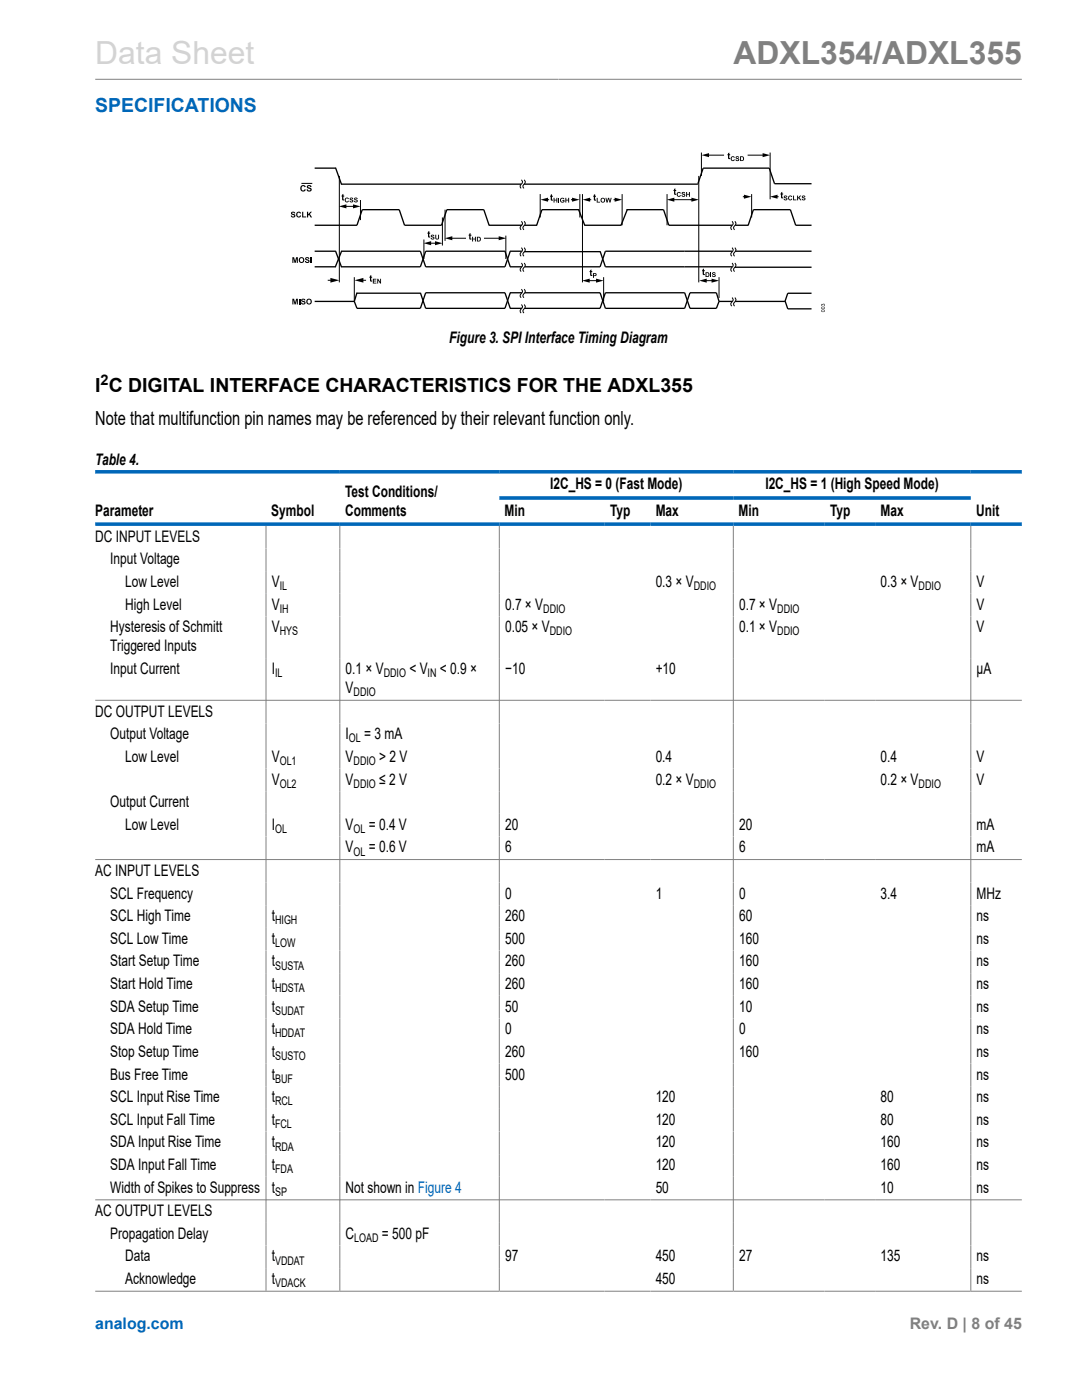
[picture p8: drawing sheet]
<svg xmlns="http://www.w3.org/2000/svg" width="216mm" height="279mm" viewBox="0 0 216 279" stroke-linecap="round" stroke-linejoin="round" font-family="sans-serif">
<defs><g id="words">
<text font-size="6.3" fill="#d3d3d3" x="19" y="12.7">Data Sheet</text>
<text font-size="6.3" fill="#808080" x="146.4" y="12.7">ADXL354/ADXL355</text>
<text font-size="3.9" fill="#0067b8" x="19" y="22.3">SPECIFICATIONS</text>
<g font-size="3.9">
<text x="19" y="78.1">I C DIGITAL INTERFACE CHARACTERISTICS FOR THE ADXL355</text>
<text x="19" y="84.9">Note that multifunction pin names may be referenced by their relevant function only.</text>
</g>
<g font-size="3.2">
<text x="89.6" y="68.4">Figure 3. SPI Interface Timing Diagram</text>
<text x="19" y="92.8">Table 4.</text>
<text x="68.9" y="99.1">Test Conditions/</text>
<text x="109.8" y="97.7">I2C_HS = 0 (Fast Mode)</text>
<text x="152.7" y="97.7">I2C_HS = 1 (High Speed Mode)</text>
<text x="19" y="102.9">Parameter</text>
<text x="54.1" y="102.9">Symbol</text>
<text x="68.9" y="102.9">Comments</text>
<text x="100.7" y="102.9">Min</text>
<text x="121.7" y="102.9">Typ</text>
<text x="130.8" y="102.9">Max</text>
<text x="147.4" y="102.9">Min</text>
<text x="165.6" y="102.9">Typ</text>
<text x="175.7" y="102.9">Max</text>
<text x="194.8" y="102.9">Unit</text>
<text x="19" y="108.1">DC INPUT LEVELS</text>
<text x="22" y="112.6">Input Voltage</text>
<text x="25" y="117.2">Low Level</text>
<text x="54.2" y="117.2">V</text>
<text x="130.8" y="117.2">0.3 × V</text>
<text x="175.7" y="117.2">0.3 × V</text>
<text x="194.9" y="117.2">V</text>
<text x="25" y="121.7">High Level</text>
<text x="54.2" y="121.7">V</text>
<text x="100.8" y="121.7">0.7 × V</text>
<text x="147.5" y="121.7">0.7 × V</text>
<text x="194.9" y="121.7">V</text>
<text x="22" y="126.2">Hysteresis of Schmitt</text>
<text x="22" y="130">Triggered Inputs</text>
<text x="54.2" y="126.2">V</text>
<text x="100.8" y="126.2">0.05 × V</text>
<text x="147.5" y="126.2">0.1 × V</text>
<text x="194.9" y="126.2">V</text>
<text x="22" y="134.5">Input Current</text>
<text x="54.2" y="134.5">I</text>
<text x="69" y="134.5">0.1 × V</text>
<text x="81.7" y="134.5">&lt; V</text>
<text x="87.8" y="134.5">&lt; 0.9 ×</text>
<text x="100.8" y="134.5">−10</text>
<text x="130.8" y="134.5">+10</text>
<text x="194.9" y="134.5">µA</text>
<text x="19" y="143">DC OUTPUT LEVELS</text>
<text x="69" y="138.3">V</text>
<text x="22" y="147.5">Output Voltage</text>
<text x="69" y="147.5">I</text>
<text x="72.7" y="147.5">= 3 mA</text>
<text x="25" y="152">Low Level</text>
<text x="54.2" y="152">V</text>
<text x="69" y="152">V</text>
<text x="75.7" y="152">&gt; 2 V</text>
<text x="130.8" y="152">0.4</text>
<text x="175.7" y="152">0.4</text>
<text x="194.9" y="152">V</text>
<text x="22" y="161.1">Output Current</text>
<text x="54.2" y="156.6">V</text>
<text x="69" y="156.6">V</text>
<text x="75.7" y="156.6">≤ 2 V</text>
<text x="130.8" y="156.6">0.2 × V</text>
<text x="175.7" y="156.6">0.2 × V</text>
<text x="194.9" y="156.6">V</text>
<text x="25" y="165.6">Low Level</text>
<text x="54.2" y="165.6">I</text>
<text x="69" y="165.6">V</text>
<text x="73.6" y="165.6">= 0.4 V</text>
<text x="100.8" y="165.6">20</text>
<text x="147.5" y="165.6">20</text>
<text x="194.9" y="165.6">mA</text>
<text x="69" y="170.1">V</text>
<text x="73.6" y="170.1">= 0.6 V</text>
<text x="100.8" y="170.1">6</text>
<text x="147.5" y="170.1">6</text>
<text x="194.9" y="170.1">mA</text>
<text x="19" y="174.8">AC INPUT LEVELS</text>
<text x="22" y="179.3">SCL Frequency</text>
<text x="100.8" y="179.3">0</text>
<text x="130.8" y="179.3">1</text>
<text x="147.5" y="179.3">0</text>
<text x="175.7" y="179.3">3.4</text>
<text x="194.9" y="179.3">MHz</text>
<text x="22" y="183.8">SCL High Time</text>
<text x="54.2" y="183.8">t</text>
<text x="100.8" y="183.8">260</text>
<text x="147.5" y="183.8">60</text>
<text x="194.9" y="183.8">ns</text>
<text x="22" y="188.4">SCL Low Time</text>
<text x="54.2" y="188.4">t</text>
<text x="100.8" y="188.4">500</text>
<text x="147.5" y="188.4">160</text>
<text x="194.9" y="188.4">ns</text>
<text x="22" y="197.4">Start Hold Time</text>
<text x="22" y="192.9">Start Setup Time</text>
<text x="54.2" y="197.4">t</text>
<text x="54.2" y="192.9">t</text>
<text x="100.8" y="192.9">260</text>
<text x="100.8" y="197.4">260</text>
<text x="147.5" y="192.9">160</text>
<text x="147.5" y="197.4">160</text>
<text x="194.9" y="192.9">ns</text>
<text x="194.9" y="197.4">ns</text>
<text x="22" y="201.9">SDA Setup Time</text>
<text x="54.2" y="201.9">t</text>
<text x="100.8" y="201.9">50</text>
<text x="147.5" y="201.9">10</text>
<text x="194.9" y="201.9">ns</text>
<text x="22" y="206.4">SDA Hold Time</text>
<text x="54.2" y="206.4">t</text>
<text x="100.8" y="206.4">0</text>
<text x="147.5" y="206.4">0</text>
<text x="194.9" y="206.4">ns</text>
<text x="22" y="210.9">Stop Setup Time</text>
<text x="22" y="215.4">Bus Free Time</text>
<text x="54.2" y="210.9">t</text>
<text x="54.2" y="215.4">t</text>
<text x="100.8" y="215.4">500</text>
<text x="100.8" y="210.9">260</text>
<text x="147.5" y="210.9">160</text>
<text x="194.9" y="215.4">ns</text>
<text x="194.9" y="210.9">ns</text>
<text x="22" y="220">SCL Input Rise Time</text>
<text x="54.2" y="220">t</text>
<text x="130.8" y="220">120</text>
<text x="175.7" y="220">80</text>
<text x="194.9" y="220">ns</text>
<text x="22" y="224.5">SCL Input Fall Time</text>
<text x="54.2" y="224.5">t</text>
<text x="130.8" y="224.5">120</text>
<text x="175.7" y="224.5">80</text>
<text x="194.9" y="224.5">ns</text>
<text x="22" y="229">SDA Input Rise Time</text>
<text x="22" y="233.5">SDA Input Fall Time</text>
<text x="54.2" y="229">t</text>
<text x="54.2" y="233.5">t</text>
<text x="130.8" y="233.5">120</text>
<text x="130.8" y="229">120</text>
<text x="175.7" y="233.5">160</text>
<text x="175.7" y="229">160</text>
<text x="194.9" y="233.5">ns</text>
<text x="194.9" y="229">ns</text>
<text x="22" y="238">Width of Spikes to Suppress</text>
<text x="54.2" y="238">t</text>
<text x="69" y="238">Not shown in Figure 4</text>
<text x="130.8" y="238">50</text>
<text x="175.7" y="238">10</text>
<text x="194.9" y="238">ns</text>
<text x="19" y="242.7">AC OUTPUT LEVELS</text>
<text x="22" y="247.2">Propagation Delay</text>
<text x="25" y="251.7">Data</text>
<text x="54.2" y="251.7">t</text>
<text x="69" y="247.2">C</text>
<text x="76.2" y="247.2">= 500 pF</text>
<text x="100.8" y="251.7">97</text>
<text x="130.8" y="251.7">450</text>
<text x="147.5" y="251.7">27</text>
<text x="175.7" y="251.7">135</text>
<text x="194.9" y="251.7">ns</text>
<text x="25" y="256.3">Acknowledge</text>
<text x="54.2" y="256.3">t</text>
<text x="130.8" y="256.3">450</text>
<text x="194.9" y="256.3">ns</text>
</g>
<text font-size="3.2" fill="#0067b8" x="19" y="265.3">analog.com</text>
<text font-size="3.2" fill="#808080" x="181.5" y="265.3">Rev. D | 8 of 45</text>
<text font-size="2.9" x="20.1" y="76.8">2</text>
<g font-size="2.4">
<text x="55.8" y="117.8">IL</text>
<text x="138.4" y="117.8">DDIO</text>
<text x="183.3" y="117.8">DDIO</text>
<text x="55.8" y="122.3">IH</text>
<text x="108.4" y="122.3">DDIO</text>
<text x="155.1" y="122.3">DDIO</text>
<text x="55.8" y="126.8">HYS</text>
<text x="109.7" y="126.8">DDIO</text>
<text x="155.1" y="126.8">DDIO</text>
<text x="54.9" y="135.2">IL</text>
<text x="76.6" y="135.2">DDIO</text>
<text x="85.3" y="135.2">IN</text>
<text x="70.5" y="139">DDIO</text>
<text x="69.6" y="148.2">OL</text>
<text x="55.8" y="152.7">OL1</text>
<text x="70.5" y="152.7">DDIO</text>
<text x="55.8" y="157.2">OL2</text>
<text x="70.5" y="157.2">DDIO</text>
<text x="138.4" y="157.2">DDIO</text>
<text x="183.3" y="157.2">DDIO</text>
<text x="54.9" y="166.2">OL</text>
<text x="70.5" y="166.2">OL</text>
<text x="70.5" y="170.7">OL</text>
<text x="54.9" y="184.5">HIGH</text>
<text x="54.9" y="189">LOW</text>
<text x="54.9" y="193.5">SUSTA</text>
<text x="54.9" y="198">HDSTA</text>
<text x="54.9" y="202.5">SUDAT</text>
<text x="54.9" y="207">HDDAT</text>
<text x="54.9" y="211.6">SUSTO</text>
<text x="54.9" y="220.6">RCL</text>
<text x="54.9" y="216.1">BUF</text>
<text x="54.9" y="225.1">FCL</text>
<text x="54.9" y="229.6">RDA</text>
<text x="54.9" y="238.7">SP</text>
<text x="54.9" y="234.1">FDA</text>
<text x="70.7" y="247.9">LOAD</text>
<text x="54.9" y="252.4">VDDAT</text>
<text x="54.9" y="256.9">VDACK</text>
</g>
</g></defs>
<path d="M19 15.8h184.9" fill="none" stroke="#808080" stroke-width=".2"/>
<g fill="none" stroke="#000" stroke-width=".26">
<path d="M62.8 33.6h4.2M66.9 33.5l1.3 3.3M68.1 36.8h35.9M104.5 36.8h34.8M139.3 36.7l1-3.1h13.2l1 3.1h7.4M62.8 45h8.4l1.1-3.2h7.4l1 3.2h7.4l1.1-3.2h7.3l1.1 3.2M62.8 53.2h4.2M62.8 50.1h4.2M67 50.1l1.1 3.2M68.1 53.2h15.8l1-3.1h15.9l1 3.1M68.1 50.1h15.8l1 3.1h15.9l1-3.1M68.2 50.1l-1.3 3.2"/>
<path d="M71.1 58.5h12.8M71.2 58.4l-.5 1.8M83.9 58.4l1 3.1h15.9l1-3.1M97.5 45h9.7M101.7 53.2h2.6M101.7 50.1h2.4M101.7 58.4h2.5M104.6 58.4h15.1l1.1 3.1h15.8l1.1-3.1h5.2l.6 1.8M104.6 50.2h15.1M115.4 41.8l1.3 3.2M115.5 41.8h-7.4l-1 3.2M116.6 45h7.4"/>
<path d="M119.7 50.1l1.1 3.1h25.3M125 41.8h7.4l1.1 3.2h12.6M125.2 41.8l-1.3 3.2M146.1 50.1h-25.3l-1.1 3.1h-15M146.5 50.1h15.4M146.5 53.3h15.4M146.7 45h2.6M161.9 58.5h-4.7l-.5 1.6 .5 1.5h4.7M161.9 45h-3.1l-1.1-3.2h-7.4l-1 3.2M62.8 60.2h7.9M70.7 60.2l.5 1.3h12.7l1-3.1h15.9l1 3.1M101.7 61.5h2.5"/>
<path d="M143.5 60.2l-.6 1.3h-5.2l-1.1-3.1h-15.8l-1.1 3.1h-15.2M143.5 60.2h13.1"/>
</g>
<g fill="none" stroke="#000" stroke-width=".2">
<path d="M67.7 35.1v21.3M71.9 39.9v4M104 35.9l.3 .5a.99 .99 0 0 0-.5 1l.2 .2M104.6 35.9l.2 .5a.99 .99 0 0 0-.4 1l.1 .2M107.8 38.7v4.7M109.1 39.9h.5M113.9 39.9h.5M115.7 38.7v4.7M116.2 38.7v17.7M117.5 39.9h.5M122.4 39.9h.5M124.1 38.7v6.3"/>
<path d="M133.1 38.7v6.3M134.3 39.9h4M139.4 35.1v21.3M140 30.4v4.7M141.2 31h3.3M148.2 39.3h.5M149.2 31h3.2M150 38.7v4.7M153.7 30.4v9.4M154.9 39.3h.5M68.8 41.2h1.9M70.7 55.3v4.9"/>
<path d="M84.6 47.8v3.9M85.8 48.5h1.3M88.3 43.4v5.6M88.8 41.8v6.3M90 47.5h9.8M100.9 47v4.7M104 44.2l.3 .5a.99 .99 0 0 0-.5 .9l.2 .3M104 49.4l.3 .5a.99 .99 0 0 0-.5 1l.2 .2M104 52.5l.3 .5a.99 .99 0 0 0-.5 1l.2 .2M104 57.7l.3 .5a.99 .99 0 0 0-.5 1l.2 .2M104.6 44.2l.2 .5a.99 .99 0 0 0-.4 .9l.1 .3M104.6 49.4l.2 .5a.99 .99 0 0 0-.4 1l.1 .2"/>
<path d="M104.6 52.5l.2 .5a.99 .99 0 0 0-.4 1l.1 .2M104.6 57.7l.2 .5a.99 .99 0 0 0-.4 1l.1 .2M117.4 56h1.8M120.4 55.3v4.9M140.7 56h1.6M143.5 55.3v4.2M146.1 44.2l.2 .5a.99 .99 0 0 0-.4 .9l.1 .3M146.1 49.4l.2 .5a.99 .99 0 0 0-.4 1l.1 .2M146.1 52.5l.2 .5a.99 .99 0 0 0-.4 1l.1 .2M146.1 59.4l.2 .5a.99 .99 0 0 0-.4 1l.1 .2M146.6 44.2l.2 .5a.99 .99 0 0 0-.4 .9l.2 .3M146.6 49.4l.2 .5a.99 .99 0 0 0-.4 1l.2 .2"/>
<path d="M146.6 52.5l.2 .5a.99 .99 0 0 0-.4 1l.2 .2M146.6 59.4l.2 .5a.99 .99 0 0 0-.4 1l.2 .2M104 60.8l.3 .5a.99 .99 0 0 0-.5 1l.2 .2M104.6 60.8l.2 .5a.99 .99 0 0 0-.4 1l.1 .2"/>
</g>
<g fill="#000">
<path d="M60.1 37.1l.6-.1 .3 .3-.2 .1-.1-.2a.39 .39 0 0 0-.5 .4 .39 .39 0 0 0 .5 .4l.1-.3 .2 .1a.61 .61 0 0 1-.9 .3 .61 .61 0 0 1 0-1zM61.3 37h.6l.3 .3h-.3a.21 .21 0 0 0-.2-.2 .21 .21 0 0 0-.2 .2 .51 .51 0 0 1 .6 .2 .51 .51 0 0 1 0 .6l-.4 .1a.46 .46 0 0 1-.5-.4h.2a.24 .24 0 0 0 .3 .3 .24 .24 0 0 0 .2-.4 .48 .48 0 0 1-.5-.1 .48 .48 0 0 1-.1-.6zM68.3 38.8l.2-.1v.3h.2v.2h-.2v.5l.2 .3-.4-.1v-.7h-.2zM107.8 39.9l1.6-.5v.9zM109.9 38.9l.2-.2v.4h.2v.2h-.2v.5l.2 .2-.4-.1v-.6h-.1zM116.2 39.9l1.6-.5v.9zM118.5 38.9l.2-.2v.4h.2v.2h-.2v.5l.2 .2-.4-.1v-.6h-.1zM133 39.9l1.6-.5v.9zM134.5 37.7l.3-.1v.3h.1v.2h-.1v.5l.1 .1v.2l-.4-.1v-.7h-.1zM135.2 38.4l.4-.1 .3 .3h-.2a.24 .24 0 0 0-.4 0 .24 .24 0 0 0 0 .4 .24 .24 0 0 0 .4-.1l.2 .1a.46 .46 0 0 1-.8 .2 .46 .46 0 0 1 .1-.8zM136.1 38.4l.4-.1 .2 .3-.3-.1-.2 .1a.39 .39 0 0 1 .5 .3 .39 .39 0 0 1-.3 .5 .39 .39 0 0 1-.4-.4l.2-.1a.18 .18 0 0 0 .2 .2 .18 .18 0 0 0 .1-.2 .34 .34 0 0 1-.4-.1 .34 .34 0 0 1 0-.4zM136.9 38.3h.2v.4h.4v-.4h.2v1h-.2v-.4h-.4v.4h-.2z"/>
<path d="M140 31l1.5-.4v.8zM145.3 30.6l.2-.2v.4h.2v.2h-.2v.5h.2v.2l-.4-.1v-.6h-.2zM145.9 31.3l.5-.1 .2 .3h-.2a.24 .24 0 0 0-.3 0 .24 .24 0 0 0 0 .3 .24 .24 0 0 0 .3 0h.2a.46 .46 0 0 1-.7 .2 .46 .46 0 0 1 0-.7zM146.9 31.2h.4l.2 .3-.4-.2-.1 .2a.39 .39 0 0 1 .5 .3 .39 .39 0 0 1-.3 .4 .39 .39 0 0 1-.5-.4h.2a.18 .18 0 0 0 .2 .2 .18 .18 0 0 0 .2-.2h-.1a.34 .34 0 0 1-.3-.2 .34 .34 0 0 1 0-.4zM148.4 38.9l1.6 .4-1.6 .4zM152.2 30.6l1.5 .4-1.5 .4zM153.6 39.3l1.5-.4v.8zM155.8 38.4l.3-.1v.3h.2v.2h-.2v.5l.2 .1v.2l-.4-.1-.1-.7h-.1zM156.5 39.1l.4-.1 .2 .3-.4-.1-.1 .1a.39 .39 0 0 1 .5 .3 .39 .39 0 0 1-.3 .5 .39 .39 0 0 1-.4-.4h.1a.18 .18 0 0 0 .2 .2 .18 .18 0 0 0 .2-.3h-.1a.34 .34 0 0 1-.3-.1 .34 .34 0 0 1 0-.4zM157.4 39.1l.5-.1 .2 .3h-.2a.24 .24 0 0 0-.4 0 .24 .24 0 0 0 0 .4 .24 .24 0 0 0 .4-.1l.2 .1a.46 .46 0 0 1-.7 .2 .46 .46 0 0 1 0-.8zM158.2 39h.2v.8h.5v.2h-.7zM159.1 39h.1v.5l.4-.5h.3l-.4 .4 .4 .6h-.2l-.3-.5-.2 .5h-.1z"/>
<path d="M160.1 39.1l.4-.1 .2 .3-.4-.1-.1 .1a.39 .39 0 0 1 .5 .3 .39 .39 0 0 1-.3 .5 .39 .39 0 0 1-.4-.4h.1a.18 .18 0 0 0 .2 .2 .18 .18 0 0 0 .2-.3h-.1a.34 .34 0 0 1-.3-.1 .34 .34 0 0 1 0-.4zM58.2 42.3h.5l.2 .1v.2h-.2l-.3-.2-.1 .1 .1 .1a.43 .43 0 0 1 .5 .6 .43 .43 0 0 1-.7 .1l-.2-.3h.2a.22 .22 0 0 0 .3 .3 .22 .22 0 0 0 .2-.3 .43 .43 0 0 1-.5-.2 .43 .43 0 0 1 0-.5zM58.3 51.3h.4l.2 .8 .2-.8h.3v1.2h-.2v-.9l-.2 .9h-.2l-.3-.9v.9h-.2zM59.2 42.4l.6-.1 .3 .3h-.2l-.1-.1a.33 .33 0 0 0-.5 .3 .33 .33 0 0 0 .5 .3l.1-.1h.2a.55 .55 0 0 1-.9 .3 .55 .55 0 0 1 0-.9zM60.3 42.3h.2v.9h.6v.2h-.8zM61 51.4l.5-.1 .2 .2v.2h-.2l-.3-.2-.1 .1 .1 .1a.43 .43 0 0 1 .5 .6 .43 .43 0 0 1-.7 .1l-.2-.3h.3a.22 .22 0 0 0 .2 .2 .22 .22 0 0 0 .2-.3 .43 .43 0 0 1-.5-.1 .43 .43 0 0 1 0-.5zM61.3 42.3h.2v.5l.4-.5h.4l-.5 .4 .5 .7h-.3l-.3-.5-.2 .2v.3h-.2zM61.9 51.3h.3v1.2h-.3zM67.6 41.2l1.5-.4v.8zM68.9 39.6l.5-.2 .2 .3h-.2a.24 .24 0 0 0-.3 0 .24 .24 0 0 0 0 .4 .24 .24 0 0 0 .3-.1l.2 .1a.46 .46 0 0 1-.7 .2 .46 .46 0 0 1 0-.7zM69.9 39.5l.4-.1 .2 .3-.4-.1-.1 .1a.39 .39 0 0 1 .5 .3 .39 .39 0 0 1-.3 .5 .39 .39 0 0 1-.5-.4h.2a.18 .18 0 0 0 .2 .2 .18 .18 0 0 0 .2-.3h-.1a.34 .34 0 0 1-.3-.1 .34 .34 0 0 1 0-.4zM70.4 40.8l1.5 .4-1.5 .4z"/>
<path d="M70.7 39.5l.5-.1 .2 .3-.4-.1-.1 .1a.39 .39 0 0 1 .5 .3 .39 .39 0 0 1-.4 .5 .39 .39 0 0 1-.4-.4h.2a.18 .18 0 0 0 .2 .2 .18 .18 0 0 0 .2-.3h-.1a.34 .34 0 0 1-.4-.1 .34 .34 0 0 1 0-.4zM73.8 55l.3-.1v.3h.2v.2h-.2v.5l.2 .3-.5-.1v-.7h-.1zM74.4 55.6h.7v.2h-.5v.2h.5v.2h-.5v.2h.5v.2h-.7zM75.3 55.6h.2l.4 .7v-.7h.1v1h-.2l-.3-.6v.6h-.2zM85.4 46.2l.3-.1v.3h.1v.2h-.1v.5l.2 .3-.5-.1v-.7h-.1zM86 46.9l.5-.1 .2 .3-.4-.1-.1 .1a.39 .39 0 0 1 .5 .3 .39 .39 0 0 1-.4 .5 .39 .39 0 0 1-.4-.4h.2a.18 .18 0 0 0 .2 .2 .18 .18 0 0 0 .2-.3h-.1a.34 .34 0 0 1-.4-.1 .34 .34 0 0 1 0-.4zM84.5 48.5l1.5-.4v.8zM86.8 48.1l1.5 .4-1.5 .4zM86.9 46.8h.1v.6a.2 .2 0 0 0 .2 .2 .2 .2 0 0 0 .2-.2v-.6h.2v.5a.39 .39 0 0 1-.4 .5 .39 .39 0 0 1-.3-.5zM88.7 47.5l1.6-.4v.8zM99.5 47.1l1.5 .4-1.5 .4zM110.5 39.5h.1v.4h.4v-.4h.2v.9h-.2v-.4h-.4v.4h-.1z"/>
<path d="M111.4 39.5h.2v.9h-.2zM111.9 39.6l.5-.1 .2 .2-.2 .1a.28 .28 0 0 0-.4-.1 .28 .28 0 0 0 0 .4 .24 .24 0 0 0 .2 .2 .24 .24 0 0 0 .2-.2h-.2v-.2h.4v.4a.52 .52 0 0 1-.7 0 .52 .52 0 0 1 0-.7zM112.8 39.5h.2v.4h.4v-.4h.2v.9h-.2v-.4h-.4v.4h-.2zM114.1 39.4l1.6 .5-1.6 .4zM116.2 56l1.5-.4v.8zM117.8 53.9l.2-.1v.3h.2v.2h-.2v.5l.2 .2h-.4v-.7h-.2zM118.9 55.6l1.5 .4-1.5 .4zM119.1 39.5h.2v.8h.4v.1h-.6zM120.8 39.5h.2l.1 .6 .2-.6h.2l.2 .6 .2-.6h.1l-.2 .9h-.2l-.2-.7-.2 .7h-.2zM122.6 39.4l1.6 .5-1.6 .4zM138 39.4l1.5 .5-1.5 .4zM140.2 53.7l.3-.1v.3h.1v.2h-.1v.5l.2 .3-.5-.1v-.7h-.1z"/>
<path d="M139.5 56l1.5-.4v.8zM141.7 54.3h.2v1h-.2zM142 55.6l1.5 .4-1.5 .4zM142.2 54.4l.4-.1 .2 .3-.4-.1-.1 .1a.39 .39 0 0 1 .5 .3 .39 .39 0 0 1-.3 .5 .39 .39 0 0 1-.4-.4h.1a.18 .18 0 0 0 .2 .2 .18 .18 0 0 0 .2-.3h-.1a.34 .34 0 0 1-.3-.1 .34 .34 0 0 1 0-.4zM58.3 59.6h.4l.2 .8 .2-.8h.3v1.2h-.2v-.9l-.2 .9h-.2l-.3-.9v.9h-.2zM59.7 59.6h.2v1.2h-.2zM60.2 59.7l.5-.1 .2 .2v.1l-.2 .1-.3-.2-.1 .1 .1 .1a.43 .43 0 0 1 .5 .6 .43 .43 0 0 1-.7 .1l-.2-.3h.3a.22 .22 0 0 0 .2 .2 .22 .22 0 0 0 .2-.3 .43 .43 0 0 1-.5-.1 .43 .43 0 0 1 0-.5z"/>
<path d="M119.8 39.9a.5 .5 0 0 1 1 0 .5 .5 0 0 1-1 0zM120 40a.3 .3 0 0 0 .6 0 .3 .3 0 0 0-.6 0z"/>
<path d="M147.7 31.2h.3a.47 .47 0 0 1 .5 .5 .47 .47 0 0 1-.5 .4h-.3zM147.9 31.4v.6a.32 .32 0 0 0 .4-.3 .32 .32 0 0 0-.4-.3z"/>
<path d="M59.6 51.9a.6 .6 0 0 1 1.2 0 .6 .6 0 0 1-1.2 0zM59.9 51.9a.36 .36 0 0 0 .7 0 .36 .36 0 0 0-.7 0z"/>
<path d="M118.3 54.5h.3a.33 .33 0 0 1 .4 .4 .33 .33 0 0 1-.5 .2v.4h-.2zM118.5 54.7v.2h.3v-.2z"/>
<path d="M140.8 54.3h.3a.47 .47 0 0 1 .5 .5 .47 .47 0 0 1-.5 .5h-.3zM141 54.5v.6a.32 .32 0 0 0 .4-.3 .32 .32 0 0 0-.4-.3z"/>
<path d="M61.1 60.2a.6 .6 0 0 1 1.2 0 .6 .6 0 0 1-1.2 0zM61.4 60.2a.36 .36 0 0 0 .7 0 .36 .36 0 0 0-.7 0z"/>
</g>
<path d="M104.3 35.9l.2 .5a.99 .99 0 0 0-.4 1l.2 .2M104.3 44.2l.2 .5a.99 .99 0 0 0-.4 .9l.2 .3M104.3 49.4l.2 .5a.99 .99 0 0 0-.4 1l.2 .2M104.3 52.5l.2 .5a.99 .99 0 0 0-.4 1l.2 .2M104.3 57.7l.2 .5a.99 .99 0 0 0-.4 1l.2 .2M146.3 44.2l.3 .5a.99 .99 0 0 0-.5 .9l.2 .3M146.3 49.4l.3 .5a.99 .99 0 0 0-.5 1l.2 .2M146.3 52.5l.3 .5a.99 .99 0 0 0-.5 1l.2 .2M146.3 59.4l.3 .5a.99 .99 0 0 0-.5 1l.2 .2M104.3 60.8l.2 .5a.99 .99 0 0 0-.4 1l.2 .2" fill="none" stroke="#fff" stroke-width=".44"/>
<path d="M93.1 46.2h3.4v2.3h-3.4z" fill="#fff"/>
<g fill="#000">
<path d="M65.9 55.5l1.8 .4-1.8 .5zM70.7 55.9l1.8-.4v.9zM93.6 46.6l.3-.1v.3h.2v.2h-.2v.5l.2 .3-.4-.1-.1-.7h-.1zM94.2 47.3h.2v.3h.4v-.3h.2v.9h-.2v-.4h-.4v.4h-.2zM163.9 60.7l.3 .1a.2 .2 0 0 1 .2-.2 .2 .2 0 0 1 .2 .2 .2 .2 0 0 1-.2 .2 .15 .15 0 0 0 .1-.2 .15 .15 0 0 0-.2-.1 .15 .15 0 0 0-.1 .2l-.2-.1-.1 .1 .1 .1a.17 .17 0 0 1-.2-.1 .17 .17 0 0 1 .1-.2z"/>
<path d="M95.2 47.3h.3a.47 .47 0 0 1 .5 .4 .47 .47 0 0 1-.5 .5h-.3zM95.3 47.4v.6a.32 .32 0 0 0 .5-.3 .32 .32 0 0 0-.5-.3z"/>
<path d="M163.9 61.9l.2-.1a.28 .28 0 0 1 .4 .1 .28 .28 0 0 1-.1 .4 .34 .34 0 0 1-.4 0 .34 .34 0 0 1-.1-.4zM164 61.9l-.1 .1a.28 .28 0 0 0 .3 .2 .28 .28 0 0 0 .3-.3z"/>
<path d="M163.9 61.3l.2-.1a.28 .28 0 0 1 .4 .1 .28 .28 0 0 1-.1 .4 .34 .34 0 0 1-.4 0 .34 .34 0 0 1-.1-.4zM164 61.3l-.1 .1a.28 .28 0 0 0 .3 .2 .28 .28 0 0 0 .3-.3z"/>
</g>
<path d="M60.1 36.6h2.2M65.4 55.9h.9M72.2 55.9h.8" fill="none" stroke="#000" stroke-width=".2"/>
<path d="M19 94.2h184.9M99.6 99.4h94.1M19 104.6h184.9" fill="none" stroke="#0067b8" stroke-width=".71"/>
<path d="M53.1 105v152.6M67.8 105v152.6M99.6 105v152.6M146.3 105v152.6M193.7 105v152.6M19 139.8h184.9M19 171.5h184.9M19 239.5h184.9M19 257.7h184.9" fill="none" stroke="#808080" stroke-width=".2"/>
<use href="#words"/>
</svg>
